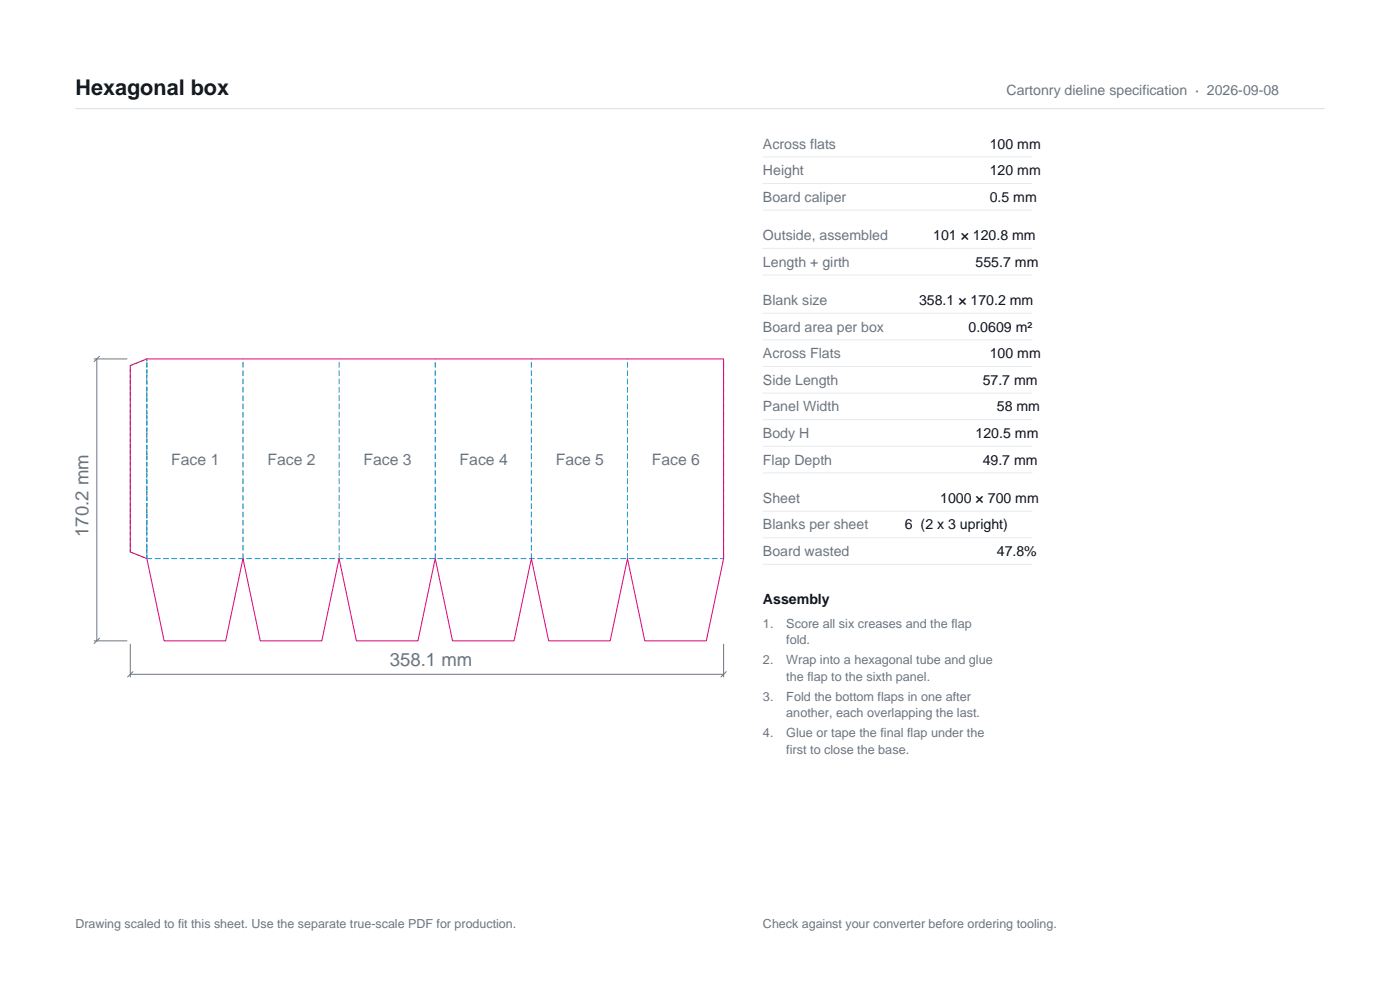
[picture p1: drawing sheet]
<svg xmlns="http://www.w3.org/2000/svg" width="297mm" height="210mm" viewBox="0 0 297 210" stroke-linecap="round" stroke-linejoin="round" font-family="sans-serif">
<defs><g id="words">
<text font-size="4.6" fill="#12171c" x="16" y="20.2">Hexagonal box</text>
<g font-size="3.9" fill="#6b7580">
<text x="18.8" y="113.9" transform="rotate(-90 18.8 113.9)">170.2 mm</text>
<text x="82.7" y="141.3">358.1 mm</text>
</g>
<g font-size="3.3" fill="#6b7580">
<text x="36.3" y="98.7">Face 1</text>
<text x="56.7" y="98.7">Face 2</text>
<text x="77.1" y="98.7">Face 3</text>
<text x="97.5" y="98.7">Face 4</text>
<text x="117.9" y="98.7">Face 5</text>
<text x="138.3" y="98.7">Face 6</text>
</g>
<g font-size="3" fill="#6b7580">
<text x="213.5" y="20.2">Cartonry dieline specification · 2026-09-08</text>
<text x="161.9" y="31.5">Across flats</text>
<text x="161.9" y="37.2">Height</text>
<text x="161.9" y="42.8">Board caliper</text>
<text x="161.9" y="50.9">Outside, assembled</text>
<text x="161.9" y="56.6">Length + girth</text>
<text x="161.9" y="64.7">Blank size</text>
<text x="161.9" y="70.3">Board area per box</text>
<text x="161.9" y="76">Across Flats</text>
<text x="161.9" y="81.6">Side Length</text>
<text x="161.9" y="87.3">Panel Width</text>
<text x="161.9" y="92.9">Body H</text>
<text x="161.9" y="98.6">Flap Depth</text>
<text x="161.9" y="106.7">Sheet</text>
<text x="161.9" y="112.3">Blanks per sheet</text>
<text x="161.9" y="118">Board wasted</text>
</g>
<g font-size="3" fill="#12171c">
<text x="210" y="31.5">100 mm</text>
<text x="210" y="37.2">120 mm</text>
<text x="210" y="42.8">0.5 mm</text>
<text x="198" y="50.9">101 × 120.8 mm</text>
<text x="207" y="56.6">555.7 mm</text>
<text x="195" y="64.7">358.1 × 170.2 mm</text>
<text x="205.5" y="70.3">0.0609 m²</text>
<text x="210" y="76">100 mm</text>
<text x="208.5" y="81.6">57.7 mm</text>
<text x="211.5" y="87.3">58 mm</text>
<text x="207" y="92.9">120.5 mm</text>
<text x="208.5" y="98.6">49.7 mm</text>
<text x="199.5" y="106.7">1000 × 700 mm</text>
<text x="192" y="112.3">6 (2 x 3 upright)</text>
<text x="211.5" y="118">47.8%</text>
<text x="161.9" y="128.2">Assembly</text>
</g>
<g font-size="2.7" fill="#6b7580">
<text x="161.9" y="133.1">1.</text>
<text x="166.8" y="133.1">Score all six creases and the flap</text>
<text x="166.8" y="136.7">fold.</text>
<text x="161.9" y="140.9">2.</text>
<text x="166.8" y="140.9">Wrap into a hexagonal tube and glue</text>
<text x="161.9" y="148.6">3.</text>
<text x="166.8" y="144.4">the flap to the sixth panel.</text>
<text x="166.8" y="148.6">Fold the bottom flaps in one after</text>
<text x="166.8" y="152.2">another, each overlapping the last.</text>
<text x="161.9" y="156.4">4.</text>
<text x="166.8" y="156.4">Glue or tape the final flap under the</text>
<text x="166.8" y="159.9">first to close the base.</text>
</g>
<g font-size="2.6" fill="#6b7580">
<text x="16" y="196.8">Drawing scaled to fit this sheet. Use the separate true-scale PDF for production.</text>
<text x="161.9" y="196.8">Check against your converter before ordering tooling.</text>
</g>
</g></defs>
<path d="M16 23.1h265" fill="none" stroke="#d9dee3" stroke-width=".21"/>
<path d="M20 76.1h6.9M20.5 76.1v59.8M21.1 75.6l-1.1 1.1M20 135.9h6.9M21.1 135.4l-1.1 1.1M27.6 136.6v7M153.5 136.6v7M27.6 143h125.9M28.2 142.5l-1.1 1.1M154.1 142.5l-1.2 1.1" fill="none" stroke="#6b7580" stroke-width=".21"/>
<path d="M27.6 77.5l3.6-1.4v42.4l-3.6-1.4z" fill="none" stroke="#00a359" stroke-width=".21" stroke-dasharray=".7 .5"/>
<path d="M31.2 118.5v-42.4M31.2 118.5h122.3M51.5 118.5v-42.4M71.9 118.5v-42.4M92.3 118.5v-42.4M112.7 118.5v-42.4M133.1 118.5v-42.4M153.5 118.5v-42.4" fill="none" stroke="#008fd4" stroke-width=".21" stroke-dasharray="1.1 .7"/>
<path d="M27.6 77.5l3.6-1.4h122.3v42.4l-3.7 17.4h-13l-3.7-17.4-3.7 17.4h-13l-3.7-17.4-3.6 17.4h-13.1l-3.7-17.4-3.6 17.4h-13.1l-3.7-17.4-3.6 17.4h-13.1l-3.7-17.4-3.6 17.4h-13.1l-3.6-17.4-3.6-1.4z" fill="none" stroke="#e6007d" stroke-width=".21"/>
<g fill="none" stroke="#e6ebf0" stroke-width=".21">
<path d="M161.9 33.3h57.1M161.9 38.9h57.1M161.9 44.6h57.1M161.9 52.7h57.1M161.9 58.3h57.1M161.9 66.4h57.1M161.9 72.1h57.1M161.9 77.7h57.1M161.9 83.4h57.1M161.9 89h57.1M161.9 94.7h57.1M161.9 100.3h57.1"/>
<path d="M161.9 108.4h57.1M161.9 114.1h57.1M161.9 119.7h57.1"/>
</g>
<use href="#words"/>
</svg>
